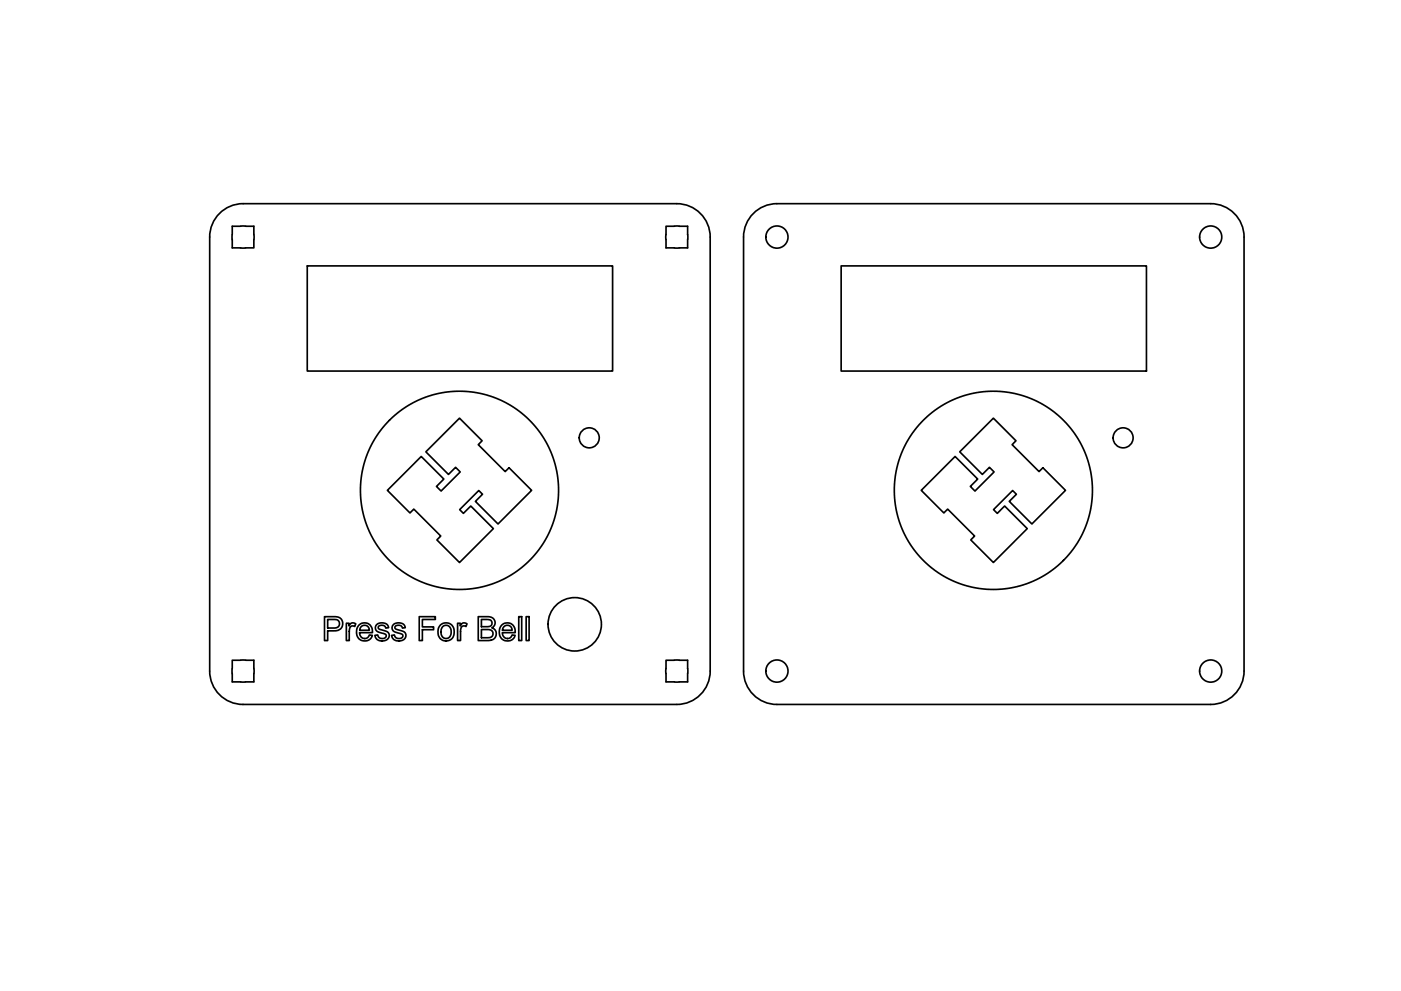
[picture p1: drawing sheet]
<svg xmlns="http://www.w3.org/2000/svg" width="420mm" height="297mm" viewBox="0 0 420 297" stroke-linecap="round" stroke-linejoin="round" font-family="sans-serif">
<!-- layer: Visible -->
<g fill="none" stroke="#000" stroke-width=".5">
<path d="M65.4 64.4a10 10 0 0 1 7.5-3.4h130.1a10 10 0 0 1 10 10.1v130a10 10 0 0 1-10 10h-130.1a10 10 0 0 1-10-10v-130a10 10 0 0 1 2.5-6.7zM69.6 67.8h6.5v6.5h-6.5zM92.2 79.7h91.5v31.5h-91.5zM199.7 67.8h6.5v6.5h-6.5zM225.5 64.4a10 10 0 0 1 7.5-3.4h130.1a10 10 0 0 1 10 10.1v130a10 10 0 0 1-10 10h-130.1a10 10 0 0 1-10-10v-130a10 10 0 0 1 2.5-6.7zM252.3 79.7h91.5v31.5h-91.5zM127.7 135.4l10.1-10.1 6.8 6.8-1.2 1.2 8.1 8.1 1.2-1.2 6.7 6.8-10 10.1-6.8-6.8 2.1-2.2-1.1-1.1-5.7 5.8 1.1 1.1 2.2-2.2 6.8 6.7-10.2 10.2-6.8-6.8 1.2-1.1-8.1-8.1-1.2 1.2-6.7-6.8 10.1-10.2 6.8 6.8-2.2 2.2 1.4 1.4 5.7-5.7-1.4-1.4-2.1 2.1zM287.8 135.4l10.1-10.1 6.8 6.8-1.2 1.2 8.1 8.1 1.2-1.2 6.7 6.8-10 10.1-6.8-6.8 2.1-2.2-1.1-1.1-5.7 5.8 1.1 1.1 2.2-2.2 6.8 6.7-10.2 10.2-6.8-6.8 1.2-1.1-8.1-8.1-1.1 1.2-6.8-6.8 10.1-10.2 6.8 6.8-2.2 2.2 1.4 1.4 5.7-5.7-1.4-1.4-2.1 2.1zM69.6 197.9h6.5v6.5h-6.5zM97.3 184.8l4.3 .2 .8 .6 .4 1.2a2.24 2.24 0 0 1-2.7 2.3h-1.8v2.9h-1zM98.3 185.7h1.8a1.3 1.3 0 0 1 1.6 .8 1.3 1.3 0 0 1-.8 1.7h-2.6zM103.9 186.8h.8v.8l.1-.3a1.21 1.21 0 0 1 1.9-.3l-.3 .8-1.1-.1a1.53 1.53 0 0 0-.6 1.6v2.7h-.8z"/>
<path d="M107.6 187.4l.9-.6 1.2-.1a2.51 2.51 0 0 1 2 2.9h-3.9l.4 1.1 .7 .6 1.1-.1 .8-.9 .9 .1-.5 .9-.8 .7-1 .1-1.2-.2-.8-.7-.4-1.1v-1.6zM108.3 187.8l.7-.3h1l.5 .5 .3 .9h-2.9zM113 187.2l.6-.4 .9-.1 1.5 .4 .5 1-.8 .2-.4-.7-.9-.2-.7 .2-.3 .6 .5 .4 2.3 .8 .5 1.1-.4 1-1 .6-1.6-.1-1-.7-.3-.9 .9-.1 .2 .6 .6 .4 .8 .1 .6-.3 .3-.3v-.5l-.9-.4a2.86 2.86 0 0 1-2.1-.9l-.2-1zM118 187.2l.6-.4 .9-.1 1.5 .4 .5 1-.8 .2-.4-.7-.9-.2-.7 .2-.3 .6 .5 .4 2.3 .8 .5 1.1-.4 1-1 .6-1.6-.1-1-.7-.3-.9 .9-.1 .2 .6 .5 .4 .9 .1 .6-.3 .3-.8-.9-.4a2.86 2.86 0 0 1-2.1-.9l-.2-1zM125.7 184.8h4.9v.9h-3.9v2.2h3.3v.8h-3.3v3.3h-1zM132.1 187.3a2.58 2.58 0 0 1 3.3 0 2.58 2.58 0 0 1 .7 3.1v.1a2.47 2.47 0 0 1-3.1 1.5 2.47 2.47 0 0 1-1.6-3l.2-.9zM132.7 187.9l.9-.5a2.08 2.08 0 0 1 1.7 1.6 2.08 2.08 0 0 1-.7 2.2l-.7 .2a2.06 2.06 0 0 1-1.2-3.5zM137.2 186.8h.8v.8l.2-.3a1.21 1.21 0 0 1 1.9-.3l-.4 .8-1-.1a1.54 1.54 0 0 0-.6 1.6v2.7h-.9zM143.4 184.8l3.4 .1 .7 .2 .6 .5 .3 .7v.8l-.9 1.1 .7 .4 .6 .8v1l-.4 .9a2.55 2.55 0 0 1-2.2 .7h-2.8zM144.4 185.7l2.6 .1 .5 .7v.8l-.9 .5h-2.2zM144.4 188.7l2.7 .1 .4 .3 .3 .5a1.3 1.3 0 0 1-1.6 1.6h-1.8zM150.4 187.4l.9-.6 1.2-.1a2.51 2.51 0 0 1 2 2.9h-3.9l.4 1.1 .8 .6 1-.1 .8-.9 .9 .1-.5 .9-.8 .7-1 .1-1.2-.2-.8-.7-.4-1.1v-1.6z"/>
<path d="M151.2 187.8l.6-.3h1l.5 .5 .3 .9h-2.9zM155.6 184.8h.9v7.2h-.9zM157.8 184.8h.9v7.2h-.9zM199.7 197.9h6.5v6.5h-6.5z"/>
<circle cx="233" cy="71.1" r="3.3"/>
<circle cx="363.1" cy="71.1" r="3.3"/>
<circle cx="176.7" cy="131.2" r="3"/>
<circle cx="336.8" cy="131.2" r="3"/>
<circle cx="137.8" cy="147" r="29.7"/>
<circle cx="297.9" cy="147" r="29.7"/>
<circle cx="172.4" cy="187.1" r="8"/>
<circle cx="233" cy="201.1" r="3.3"/>
<circle cx="363.1" cy="201.1" r="3.3"/>
</g>
</svg>
